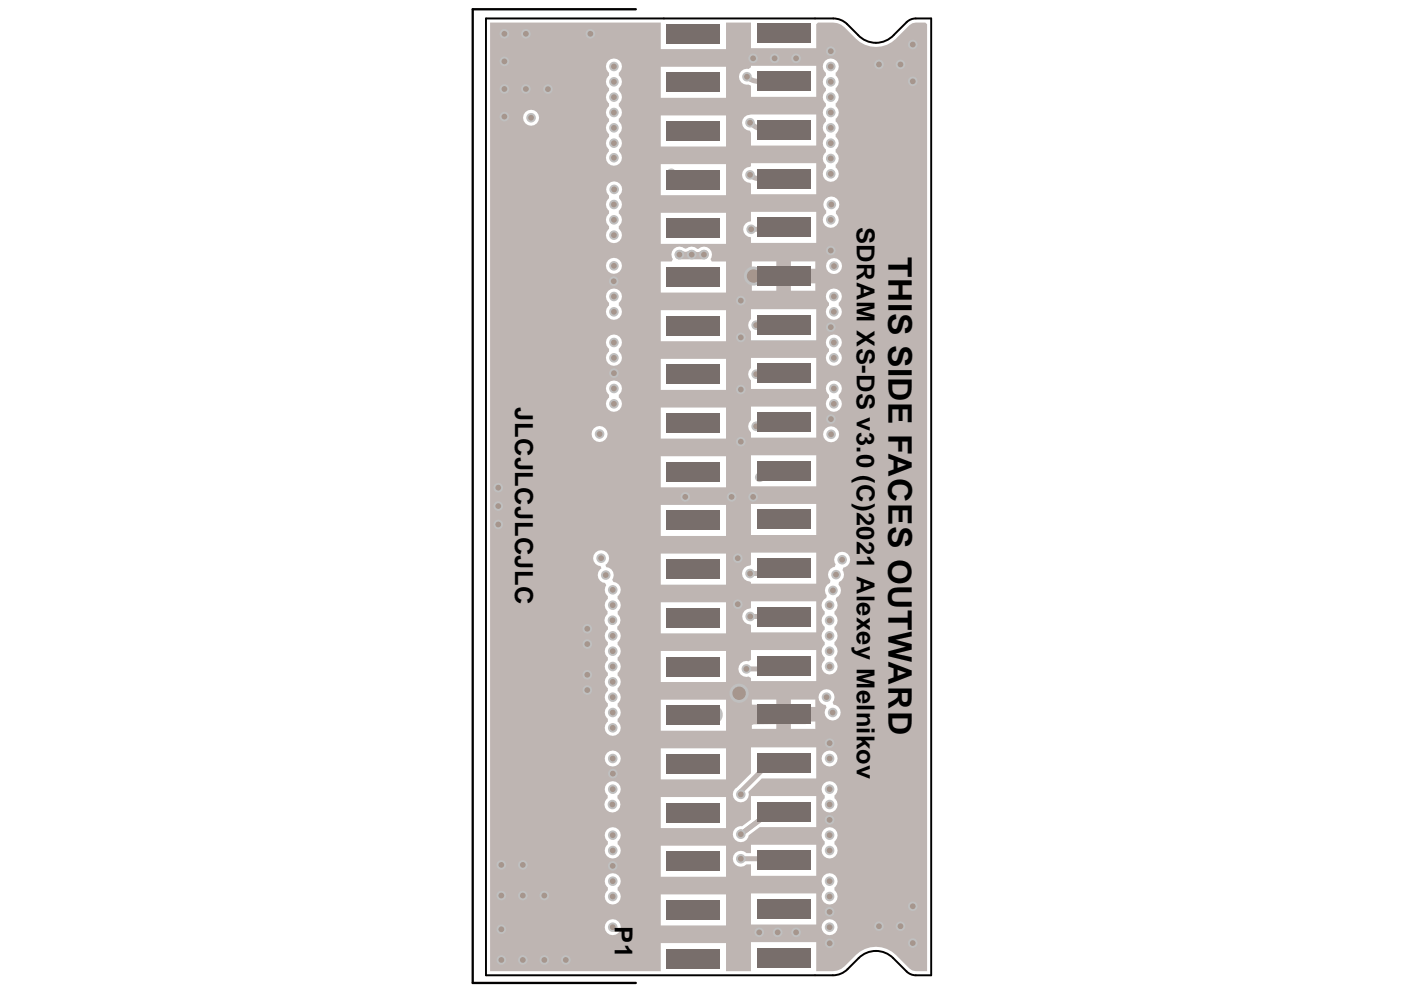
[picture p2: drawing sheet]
<svg xmlns="http://www.w3.org/2000/svg" width="297mm" height="210mm" viewBox="0 0 297 210" stroke-linecap="round" stroke-linejoin="round" font-family="sans-serif">
<defs><g id="words">
<text font-size="6.9" x="188" y="54.4" transform="rotate(90 188 54.4)">THIS SIDE FACES OUTWARD</text>
<g font-size="5.2">
<text x="181.3" y="48" transform="rotate(90 181.3 48)">SDRAM XS-DS v3.0 (C)2021 Alexey Melnikov</text>
<text x="109" y="86.2" transform="rotate(90 109 86.2)">JLCJLCJLCJLC</text>
<text x="130.1" y="196" transform="rotate(90 130.1 196)">P1</text>
</g>
</g></defs>
<path d="M102.8 3.9h73.5l1.1 .1 1.4 .8 2.7 2.6a5.2 5.2 0 0 0 7.6 0l2.7-2.7 .7-.5 1.2-.3h3.3v202.5h-3.2l-1.3-.3-.7-.5-2.8-2.9a5.2 5.2 0 0 0-7.3 0l-2.8 2.8-1.5 .7-1.2 .2h-73.4z" fill="none" stroke="#000" stroke-width=".41"/>
<g fill="#a6968d">
<circle cx="115.2" cy="189.5" r=".61"/>
<circle cx="160.6" cy="197.3" r=".61"/>
<circle cx="164.5" cy="197.3" r=".61"/>
<circle cx="168.4" cy="197.3" r=".61"/>
<circle cx="159.3" cy="12.3" r=".61"/>
<circle cx="163.9" cy="12.3" r=".61"/>
<circle cx="168.4" cy="12.3" r=".61"/>
<circle cx="156.7" cy="93.5" r=".61"/>
<circle cx="156.7" cy="82.4" r=".61"/>
<circle cx="156.7" cy="71.4" r=".61"/>
<circle cx="156.7" cy="63.6" r=".61"/>
<circle cx="156.1" cy="118.1" r=".61"/>
<circle cx="156.1" cy="127.8" r=".61"/>
<circle cx="159.3" cy="105.1" r=".61"/>
<circle cx="124.3" cy="142.8" r=".61"/>
<circle cx="156.4" cy="146.7" r="1.42"/>
<circle cx="175.5" cy="186.5" r=".61"/>
<circle cx="156.7" cy="176.5" r=".61"/>
<circle cx="175.5" cy="192.9" r=".61"/>
<circle cx="175.5" cy="173.5" r=".61"/>
<circle cx="175.5" cy="176.7" r=".61"/>
<circle cx="175.5" cy="157.3" r=".61"/>
<circle cx="160" cy="90.2" r=".61"/>
<circle cx="175.8" cy="27" r=".61"/>
<circle cx="175.8" cy="46.5" r=".61"/>
<circle cx="158.9" cy="48.5" r=".61"/>
<circle cx="158.7" cy="121.4" r=".61"/>
<circle cx="164.5" cy="110.8" r=".61"/>
<circle cx="175.5" cy="160.5" r=".61"/>
<circle cx="158.7" cy="130.4" r=".61"/>
<circle cx="146.6" cy="120.7" r=".61"/>
<circle cx="146.7" cy="130.7" r=".61"/>
<circle cx="157.9" cy="141.5" r=".61"/>
<circle cx="145.4" cy="141.7" r=".61"/>
<circle cx="143.7" cy="53.9" r=".61"/>
<circle cx="146.3" cy="53.9" r=".61"/>
<circle cx="148.9" cy="53.9" r=".61"/>
<circle cx="147" cy="68.8" r=".61"/>
<circle cx="175.8" cy="91.9" r=".61"/>
<circle cx="115.9" cy="18.9" r=".61"/>
<circle cx="112.4" cy="24.9" r=".61"/>
<circle cx="124.9" cy="7.2" r=".61"/>
<circle cx="190.5" cy="13.6" r=".61"/>
<circle cx="190.5" cy="196" r=".61"/>
<circle cx="106.7" cy="7.2" r=".61"/>
<circle cx="106.7" cy="13" r=".61"/>
<circle cx="105.4" cy="111" r=".61"/>
<circle cx="105.4" cy="107.1" r=".61"/>
<circle cx="105.4" cy="103.2" r=".61"/>
<circle cx="175.8" cy="10.8" r=".61"/>
<circle cx="175.8" cy="69.2" r=".61"/>
<circle cx="176.4" cy="85.5" r=".61"/>
<circle cx="175.8" cy="88.7" r=".61"/>
<circle cx="175.5" cy="199.6" r=".61"/>
<circle cx="129.7" cy="163.7" r=".61"/>
<circle cx="129.6" cy="183.2" r=".61"/>
<circle cx="129.8" cy="59.5" r=".61"/>
<circle cx="129.9" cy="79" r=".61"/>
<circle cx="129.9" cy="75.7" r=".61"/>
<circle cx="124.3" cy="146" r=".61"/>
<circle cx="110.6" cy="183" r=".61"/>
<circle cx="111.3" cy="7.2" r=".61"/>
<circle cx="106.7" cy="24.7" r=".61"/>
<circle cx="154.8" cy="105.1" r=".61"/>
<circle cx="119.7" cy="203.1" r=".61"/>
<circle cx="145" cy="105.1" r=".61"/>
<circle cx="106.1" cy="189.5" r=".61"/>
<circle cx="106.1" cy="183" r=".61"/>
<circle cx="106.1" cy="196.6" r=".61"/>
<circle cx="106.1" cy="203.1" r=".61"/>
<circle cx="150.2" cy="202.5" r=".61"/>
<circle cx="150.9" cy="151.2" r="1.42"/>
<circle cx="176.4" cy="56.3" r=".61"/>
<circle cx="175.8" cy="53" r=".61"/>
<circle cx="176.4" cy="82.2" r=".61"/>
<circle cx="159.4" cy="58.4" r="1.42"/>
<circle cx="186" cy="196" r=".61"/>
<circle cx="186" cy="13.6" r=".61"/>
<circle cx="156.7" cy="168.1" r=".61"/>
<circle cx="106.7" cy="18.8" r=".61"/>
<circle cx="110.6" cy="189.5" r=".61"/>
<circle cx="151.1" cy="99.9" r=".61"/>
<circle cx="151" cy="110.8" r=".61"/>
<circle cx="142" cy="36.7" r=".61"/>
<circle cx="193.1" cy="191.8" r=".61"/>
<circle cx="193.1" cy="199.6" r=".61"/>
<circle cx="193.1" cy="17.2" r=".61"/>
<circle cx="193.1" cy="9.4" r=".61"/>
<circle cx="111.3" cy="18.8" r=".61"/>
<circle cx="110.6" cy="203.1" r=".61"/>
<circle cx="115.2" cy="203.1" r=".61"/>
<circle cx="124.3" cy="136.3" r=".61"/>
<circle cx="124.3" cy="133" r=".61"/>
<circle cx="175.5" cy="167" r=".61"/>
<circle cx="175.5" cy="170.2" r=".61"/>
<circle cx="175.5" cy="180" r=".61"/>
<circle cx="175.5" cy="189.7" r=".61"/>
<circle cx="175.5" cy="196.2" r=".61"/>
<circle cx="128.2" cy="121.7" r=".61"/>
<circle cx="129.6" cy="124.8" r=".61"/>
<circle cx="129.6" cy="128.1" r=".61"/>
<circle cx="129.6" cy="131.2" r=".61"/>
<circle cx="129.6" cy="134.5" r=".61"/>
<circle cx="129.6" cy="137.8" r=".61"/>
<circle cx="129.6" cy="141" r=".61"/>
<circle cx="129.6" cy="144.3" r=".61"/>
<circle cx="129.6" cy="147.5" r=".61"/>
<circle cx="129.6" cy="154" r=".61"/>
<circle cx="129.6" cy="150.8" r=".61"/>
<circle cx="129.6" cy="160.5" r=".61"/>
<circle cx="129.6" cy="170.2" r=".61"/>
<circle cx="129.6" cy="167" r=".61"/>
<circle cx="129.6" cy="176.7" r=".61"/>
<circle cx="129.6" cy="180" r=".61"/>
<circle cx="129.6" cy="186.5" r=".61"/>
<circle cx="129.6" cy="189.7" r=".61"/>
<circle cx="129.6" cy="196.2" r=".61"/>
<circle cx="176.4" cy="75.7" r=".61"/>
<circle cx="176.4" cy="72.5" r=".61"/>
<circle cx="176.4" cy="66" r=".61"/>
<circle cx="176.4" cy="62.7" r=".61"/>
<circle cx="175.9" cy="43.3" r=".61"/>
<circle cx="175.8" cy="36.8" r=".61"/>
<circle cx="175.8" cy="33.5" r=".61"/>
<circle cx="175.8" cy="14.1" r=".61"/>
<circle cx="175.8" cy="17.3" r=".61"/>
<circle cx="175.8" cy="20.6" r=".61"/>
<circle cx="175.8" cy="23.8" r=".61"/>
<circle cx="175.8" cy="30.3" r=".61"/>
<circle cx="129.9" cy="85.5" r=".61"/>
<circle cx="129.9" cy="82.2" r=".61"/>
<circle cx="129.9" cy="72.5" r=".61"/>
<circle cx="129.9" cy="66" r=".61"/>
<circle cx="129.9" cy="62.7" r=".61"/>
<circle cx="129.9" cy="56.2" r=".61"/>
<circle cx="129.9" cy="46.5" r=".61"/>
<circle cx="129.9" cy="43.3" r=".61"/>
<circle cx="129.9" cy="40.1" r=".61"/>
<circle cx="129.9" cy="33.4" r=".61"/>
<circle cx="129.9" cy="30.3" r=".61"/>
<circle cx="129.9" cy="27" r=".61"/>
<circle cx="129.9" cy="23.8" r=".61"/>
<circle cx="129.9" cy="20.6" r=".61"/>
<circle cx="129.9" cy="17.3" r=".61"/>
<circle cx="129.9" cy="14.1" r=".61"/>
<circle cx="129.9" cy="49.8" r=".61"/>
<circle cx="127.2" cy="118.1" r=".61"/>
<circle cx="178.2" cy="118.4" r=".61"/>
<circle cx="126.9" cy="91.8" r=".61"/>
<circle cx="176.2" cy="150.8" r=".61"/>
<circle cx="174.9" cy="147.5" r=".61"/>
<circle cx="175.5" cy="141" r=".61"/>
<circle cx="175.5" cy="137.8" r=".61"/>
<circle cx="175.5" cy="134.5" r=".61"/>
<circle cx="175.5" cy="131.3" r=".61"/>
<circle cx="175.5" cy="128.1" r=".61"/>
<circle cx="176.2" cy="124.9" r=".61"/>
<circle cx="176.9" cy="121.6" r=".61"/>
<circle cx="161.3" cy="7.2" r=".61"/>
<circle cx="160.7" cy="101" r=".61"/>
<circle cx="160" cy="79.2" r=".61"/>
<circle cx="160" cy="68.8" r=".61"/>
<circle cx="146.3" cy="161.6" r=".61"/>
<circle cx="150.2" cy="7.1" r=".61"/>
<circle cx="145" cy="17.5" r=".61"/>
<circle cx="145" cy="27.7" r=".61"/>
<circle cx="145" cy="48" r=".61"/>
<circle cx="147.1" cy="79.2" r=".61"/>
<circle cx="147.1" cy="89.5" r=".61"/>
<circle cx="145" cy="172" r=".61"/>
<circle cx="145" cy="182.4" r=".61"/>
<circle cx="145" cy="192.7" r=".61"/>
<circle cx="158.7" cy="37" r=".61"/>
<circle cx="158.7" cy="26" r=".61"/>
<circle cx="158" cy="16.2" r=".61"/>
<circle cx="163.2" cy="192.1" r=".61"/>
<circle cx="163.2" cy="202.5" r=".61"/>
<circle cx="156.7" cy="181.7" r=".61"/>
</g>
<g fill="#beb5b2">
<path d="M143 53.2a1.66 1.66 0 0 1 1.9 .1l.4-.1a1.48 1.48 0 0 1 2 .1h.7a1.1 1.1 0 0 1 1.1-.4 1.1 1.1 0 0 1 .8 .8v.1a1.01 1.01 0 0 1-.8 1.1h-5.4a1 1 0 0 1-.9-.7 1 1 0 0 1 .2-1z"/>
<path d="M103.7 4.8h36.1v5.6h13.8v-5.6h5.3v5.4h13.8v-5.1l.4-.3h3.2a3.6 3.6 0 0 1 2.7 1.3l1.9 1.9a6 6 0 0 0 8.8 0l2.7-2.7 .6-.4 2.8-.1 .3 .3v200.4a4.9 4.9 0 0 1-3.7-.6l-2.5-2.4a6.1 6.1 0 0 0-8.9-.4l-2.3 2.4a3.6 3.6 0 0 1-2.5 1h-3.5v-6.1h-13.8v6.1h-5.3v-5.9h-13.8v5.9h-36.1zM156.8 15a1.67 1.67 0 0 0-.3 2 1.67 1.67 0 0 0 1.8 .9l.6 .2v2.4h13.8v-6.6h-13.8v.3l-.5 .4-1 .1zM139.8 14.1v6.6h13.8v-6.6zM110.7 24.9a1.7 1.7 0 0 0 3.4 0 1.7 1.7 0 0 0-3.4 0zM157.5 24.8a1.7 1.7 0 0 0-.4 1.8 1.7 1.7 0 0 0 1.6 1.1l.2 .4v2.7h13.8v-6.6h-13.3a2.92 2.92 0 0 0-1.9 .6zM139.8 24.4v6.6h13.8v-6.6zM128.7 12.9a1.66 1.66 0 0 0 .2 2.5v.6a1.62 1.62 0 0 0 0 2.6v.6a1.62 1.62 0 0 0 0 2.7v.6a1.62 1.62 0 0 0 0 2.6v.6a1.62 1.62 0 0 0 0 2.7v.6a1.63 1.63 0 0 0-.1 2.6v.5a1.68 1.68 0 0 0-.1 2.4 1.68 1.68 0 0 0 2.4 0 1.68 1.68 0 0 0-.1-2.4v-.5a1.63 1.63 0 0 0-.1-2.6v-.6a1.62 1.62 0 0 0 0-2.7v-.6a1.62 1.62 0 0 0 0-2.6v-.6a1.62 1.62 0 0 0 0-2.7v-.6a1.62 1.62 0 0 0 0-2.6v-.6a1.68 1.68 0 0 0 .2-2.5 1.68 1.68 0 0 0-2.4 0zM174.6 12.9a1.66 1.66 0 0 0 .1 2.5v.6a1.62 1.62 0 0 0 0 2.6v.6a1.62 1.62 0 0 0 0 2.7v.6a1.62 1.62 0 0 0 0 2.6v.6a1.62 1.62 0 0 0 0 2.7v.6a1.62 1.62 0 0 0 0 2.6v.6a1.62 1.62 0 0 0 0 2.6v.7a1.68 1.68 0 0 0-.2 2.4 1.68 1.68 0 0 0 2.5 0 1.68 1.68 0 0 0-.2-2.4v-.7a1.62 1.62 0 0 0 0-2.6v-.6a1.62 1.62 0 0 0 0-2.6v-.6a1.62 1.62 0 0 0 0-2.7v-.6a1.62 1.62 0 0 0 0-2.6v-.6a1.62 1.62 0 0 0 0-2.7v-.6a1.63 1.63 0 0 0 0-2.6v-.6a1.68 1.68 0 0 0 .2-2.5 1.68 1.68 0 0 0-2.4 0zM157.5 35.8a1.7 1.7 0 0 0-.4 1.9 1.7 1.7 0 0 0 1.6 1l.2 .2v2.2h13.8v-6.6h-13.8v.6zM139.8 34.7v6.6h13.8v-6.6zM174.7 42.1a1.66 1.66 0 0 0 .1 2.4v.7a1.68 1.68 0 0 0-.3 2.4 1.68 1.68 0 0 0 2.5 .1 1.68 1.68 0 0 0-.1-2.5v-.6a1.68 1.68 0 0 0 .3-2.4 1.68 1.68 0 0 0-2.5-.1zM158.9 44.8v2a1.69 1.69 0 0 0-1.7 1.7 1.69 1.69 0 0 0 1.7 1.7v1.2h13.8v-6.6zM128.7 38.9a1.66 1.66 0 0 0 .1 2.4v.7a1.62 1.62 0 0 0 .1 2.6v.6a1.62 1.62 0 0 0 0 2.6v.6a1.68 1.68 0 0 0-.2 2.5 1.68 1.68 0 0 0 2.4 0 1.68 1.68 0 0 0-.2-2.5v-.6a1.62 1.62 0 0 0 0-2.6v-.6a1.63 1.63 0 0 0 .1-2.6v-.6a1.68 1.68 0 0 0 .2-2.5 1.68 1.68 0 0 0-2.5 0zM139.8 45v6.6h13.8v-6.6zM139.8 55.3v6.6h13.8v-6.6h-3l-.3-.5a1.68 1.68 0 0 0-.3-2.2 1.68 1.68 0 0 0-2.3 .1h-.2a1.87 1.87 0 0 0-2.5-.1 1.8 1.8 0 0 0-1.8-.3 1.8 1.8 0 0 0-1.2 1.6l.4 .9-.3 .5zM167.3 55.3v1.6h5.2v-1.6zM159.1 55.3v1.6h5.1v-1.6zM128.2 56.2a1.7 1.7 0 0 0 3.4 0 1.7 1.7 0 0 0-3.4 0zM174.8 56.3a1.7 1.7 0 0 0 3.3 0 1.7 1.7 0 0 0-3.3 0zM167.3 60v1.5h5.2v-1.5zM159.1 60v1.5h5.1v-1.5zM175.2 61.5a1.66 1.66 0 0 0 .2 2.6v.6a1.68 1.68 0 0 0-.2 2.4 1.68 1.68 0 0 0 2.5 0 1.68 1.68 0 0 0-.3-2.4v-.6a1.68 1.68 0 0 0 .3-2.5 1.68 1.68 0 0 0-2.5-.1zM128.7 61.5a1.66 1.66 0 0 0 .2 2.6v.6a1.68 1.68 0 0 0-.3 2.4 1.68 1.68 0 0 0 2.5 0 1.68 1.68 0 0 0-.2-2.4v-.6a1.68 1.68 0 0 0 .2-2.5 1.68 1.68 0 0 0-2.4-.1zM158.9 65.4v2.1a1.64 1.64 0 0 0 0 2.6v1.9h13.8v-6.6zM139.8 65.6v6.6h13.8v-6.6zM128.7 71.3a1.66 1.66 0 0 0 .2 2.5v.6a1.68 1.68 0 0 0-.3 2.5 1.68 1.68 0 0 0 2.5 0 1.68 1.68 0 0 0-.2-2.5v-.6a1.68 1.68 0 0 0 .2-2.5 1.68 1.68 0 0 0-2.4 0zM175.2 71.3a1.66 1.66 0 0 0 .2 2.5v.6a1.68 1.68 0 0 0-.2 2.5 1.68 1.68 0 0 0 2.5 0 1.68 1.68 0 0 0-.3-2.5v-.6a1.68 1.68 0 0 0 .3-2.5 1.68 1.68 0 0 0-2.5 0zM158.9 75.7v2.2a1.64 1.64 0 0 0 0 2.5v1.9h13.8v-6.6zM139.8 75.9v6.6h13.8v-6.6zM175.2 81a1.66 1.66 0 0 0 .2 2.5v.6a1.68 1.68 0 0 0-.2 2.5 1.68 1.68 0 0 0 2.5 0 1.68 1.68 0 0 0-.3-2.5v-.6a1.68 1.68 0 0 0 .3-2.4 1.68 1.68 0 0 0-2.5-.1zM128.7 81a1.66 1.66 0 0 0 .2 2.5v.6a1.68 1.68 0 0 0-.3 2.5 1.68 1.68 0 0 0 2.5 0 1.68 1.68 0 0 0-.2-2.5v-.6a1.68 1.68 0 0 0 .2-2.4 1.68 1.68 0 0 0-2.4-.1zM158.9 86v2.9a1.64 1.64 0 0 0 0 2.6v1.1h13.8v-6.6zM139.8 86.2v6.6h13.8v-6.6zM125.2 91.8a1.7 1.7 0 0 0 3.3 0 1.7 1.7 0 0 0-3.3 0zM174.1 91.9a1.7 1.7 0 0 0 3.4 0 1.7 1.7 0 0 0-3.4 0zM158.9 96.3v6.6h13.8v-6.6zM139.8 96.5v6.6h13.8v-6.6zM158.9 106.6v6.6h13.8v-6.6zM139.8 106.8v6.6h13.8v-6.6zM158.9 116.9v2.6l-.2 .2a1.7 1.7 0 0 0-1.7 1.7 1.7 1.7 0 0 0 1.7 1.7l.2 .1v.3h13.8v-6.6zM139.8 117.1v6.6h13.8v-6.6zM158.9 127.2v1.4a2.1 2.1 0 0 0-1.9 1.8 1.7 1.7 0 0 0 1.7 1.7l.2 .2v1.5h13.8v-6.6zM139.8 127.4v6.6h13.8v-6.6zM158.9 137.5v2.1l-.5 .3a1.67 1.67 0 0 0-2.2 1.6 1.67 1.67 0 0 0 2.2 1.6l.5 .4v.6h13.8v-6.6zM177 117.2a1.62 1.62 0 0 0-.2 2.2l-.2 .6a1.66 1.66 0 0 0-1.4 1.1 1.66 1.66 0 0 0 .5 1.7l-.1 .6a1.66 1.66 0 0 0-.7 2.6v.4a2.06 2.06 0 0 0-1 2.3l.6 .7v.6a1.62 1.62 0 0 0 0 2.6v.6a1.62 1.62 0 0 0 0 2.7v.6a1.62 1.62 0 0 0 0 2.6v.6a1.68 1.68 0 0 0-.2 2.5 1.68 1.68 0 0 0 2.5 0 1.68 1.68 0 0 0-.3-2.5v-.6a1.63 1.63 0 0 0 0-2.6v-.6a1.62 1.62 0 0 0 0-2.7v-.6a1.62 1.62 0 0 0 0-2.6v-.6a1.6 1.6 0 0 0 .3-2.4l.1-.4a2.07 2.07 0 0 0 .9-2.3l-.4-.6 .1-.5a1.65 1.65 0 0 0 .7-2.6l.3-.5a1.68 1.68 0 0 0 1.2-2.5 1.68 1.68 0 0 0-2.7-.4zM139.8 137.7v6.6h13.8v-6.6zM167.3 148v1.6h5.2v-1.6zM159.1 148v1.6h5.1v-1.6zM173.7 146.3a1.73 1.73 0 0 0-.4 1.8 1.73 1.73 0 0 0 1.4 1.1l.2 .5a1.7 1.7 0 0 0 .5 2.6 1.7 1.7 0 0 0 2.5-1.1 1.7 1.7 0 0 0-1.6-2.2l-.1-.4a1.69 1.69 0 0 0-.2-2.3 1.69 1.69 0 0 0-2.3 0zM167.3 152.7v1.5h5.2v-1.5zM159.1 152.7v1.5h5.1v-1.5zM139.8 148v6.6h13.8v-6.6zM126 116.9a1.68 1.68 0 0 0-.4 1.8 1.68 1.68 0 0 0 1.5 1.1l.1 .5a1.65 1.65 0 0 0-.7 1.8 1.65 1.65 0 0 0 1.5 1.2l.3 .6a1.58 1.58 0 0 0 .3 2.2v.6a1.63 1.63 0 0 0-.1 2.6v.6a1.62 1.62 0 0 0 .1 2.7v.6a1.62 1.62 0 0 0 0 2.7v.6a1.62 1.62 0 0 0 0 2.6v.6a1.62 1.62 0 0 0 0 2.6v.7a1.62 1.62 0 0 0 0 2.6v.6a1.62 1.62 0 0 0 0 2.6v.7a1.62 1.62 0 0 0 0 2.6v.6a1.68 1.68 0 0 0-.2 2.5 1.68 1.68 0 0 0 2.5 0 1.68 1.68 0 0 0-.2-2.5v-.6a1.62 1.62 0 0 0 0-2.6v-.7a1.62 1.62 0 0 0 0-2.6v-.6a1.62 1.62 0 0 0 0-2.6v-.7a1.62 1.62 0 0 0 0-2.6v-.6a1.62 1.62 0 0 0 0-2.6v-.6a1.62 1.62 0 0 0-.1-2.7v-.6a1.63 1.63 0 0 0 .1-2.6v-.6a1.62 1.62 0 0 0 0-2.7v-.6a1.65 1.65 0 0 0 .6-1.8 1.65 1.65 0 0 0-1.5-1.2l-.3-.5a1.64 1.64 0 0 0-1.2-2.6l-.2-.5a1.68 1.68 0 0 0 .4-2.5 1.68 1.68 0 0 0-2.5-.1zM173.8 160.5a1.7 1.7 0 0 0 3.4 0 1.7 1.7 0 0 0-3.4 0zM127.9 160.5a1.7 1.7 0 0 0 3.4 0 1.7 1.7 0 0 0-3.4 0zM139.8 158.3v6.6h13.8v-6.6zM158.9 158.1v5.5l-3 3a1.68 1.68 0 0 0-.7 2.2 1.68 1.68 0 0 0 2.2 .9 1.68 1.68 0 0 0 .9-2.1l2.9-2.9h11.5v-6.6zM174.3 165.8a1.66 1.66 0 0 0 .2 2.5v.6a1.68 1.68 0 0 0-.2 2.5 1.68 1.68 0 0 0 2.5 0 1.68 1.68 0 0 0-.3-2.5v-.6a1.68 1.68 0 0 0 .3-2.5 1.68 1.68 0 0 0-2.5 0zM128.4 165.8a1.66 1.66 0 0 0 .2 2.5v.6a1.68 1.68 0 0 0-.3 2.5 1.68 1.68 0 0 0 2.5 0 1.68 1.68 0 0 0-.2-2.5v-.6a1.68 1.68 0 0 0 .3-2.4 1.68 1.68 0 0 0-2.5-.1zM158.9 168.4v5l-1.9 1.4a1.68 1.68 0 0 0-1.9 1.4 1.68 1.68 0 0 0 1.4 2 1.68 1.68 0 0 0 1.9-1.4l2.3-1.8h12v-6.6zM139.8 168.6v6.6h13.8v-6.6zM155.5 180.5a1.69 1.69 0 0 0 0 2.4 1.69 1.69 0 0 0 2.4 0h1v2.4h13.8v-6.6h-13.8v1.8h-1a1.69 1.69 0 0 0-2.4 0zM174.3 175.5a1.66 1.66 0 0 0 .2 2.5v.7a1.68 1.68 0 0 0-.2 2.4 1.68 1.68 0 0 0 2.5 0 1.68 1.68 0 0 0-.3-2.4v-.7a1.68 1.68 0 0 0 .3-2.4 1.68 1.68 0 0 0-2.5-.1zM128.4 175.5a1.66 1.66 0 0 0 .2 2.5v.7a1.68 1.68 0 0 0-.2 2.4 1.68 1.68 0 0 0 2.5 0 1.68 1.68 0 0 0-.2-2.4v-.7a1.68 1.68 0 0 0 .2-2.4 1.68 1.68 0 0 0-2.5-.1zM139.8 179v6.5h13.8v-6.5zM174.3 185.3a1.65 1.65 0 0 0 .2 2.5v.6a1.68 1.68 0 0 0-.2 2.5 1.68 1.68 0 0 0 2.5 0 1.68 1.68 0 0 0-.3-2.5v-.6a1.68 1.68 0 0 0 .3-2.5 1.68 1.68 0 0 0-2.5 0zM128.4 185.3a1.65 1.65 0 0 0 .2 2.5v.6a1.68 1.68 0 0 0-.2 2.5 1.68 1.68 0 0 0 2.5 0 1.68 1.68 0 0 0-.2-2.5v-.6a1.68 1.68 0 0 0 .2-2.5 1.68 1.68 0 0 0-2.5 0zM158.9 189v6.6h13.8v-6.6zM139.8 189.3v6.5h13.8v-6.5zM173.8 196.2a1.7 1.7 0 0 0 3.4 0 1.7 1.7 0 0 0-3.4 0zM127.9 196.2a1.7 1.7 0 0 0 3.4 0 1.7 1.7 0 0 0-3.4 0z"/>
</g>
<path d="M166.5 58.4h2.9M157.5 151.1h.8l.2 .3 .2-.2 7.1-.1M165.8 151.1h.1" fill="none" stroke="#beb5b2" stroke-width="4.1"/>
<g fill="none" stroke="#beb5b2" stroke-width="1">
<path d="M158 16.2a3.3 3.3 0 0 0 2.4 1h6M165.2 16.2a4 4 0 0 1 3.5 1M168.7 6.9l.4 .3M158.7 37l.7 .5 .8 .3h6.2M158.7 26l.9 .7 1.6 .7 5.2 .1M168.7 37.8l-.4 .2M166.4 48.1l-.2-.1-.5 .5h-6.8M168.7 48.1l-.4 .2M168.7 68.7l-8.7 .1M168.7 79l-.4 .2-.7-.7-.7 .7h-6.9M159.8 89.8h10M168.7 99.6l-.4 .2-.8 .8h-6.4l-.4 .4"/>
<path d="M165.5 119.4l1.2 .3 .7 .5h1.3M165.8 109.9h-.4l-.9 .9M158.7 121.4h4.8M158.7 130.4l10 .1M168.7 140.8h-1.3l-.7 .7h-8.8M161.9 172.6l-5.2 3.9v-.5M162.3 161.9l-5.6 5.6v.6M162.8 181.1a4.1 4.1 0 0 1 3.6 .9M162.8 181.1l-.6 .6h-5.5M162.8 181.1l1.8 .6 1.8 .3M163.2 192.1h3l.2 .2h1M166.4 182h2.3"/>
<path d="M166.4 182h.1"/>
</g>
<path d="M165.8 58.4h2.7M165.8 151.1h.1M165.8 151.1l1 1.1h3.6" fill="none" stroke="#beb5b2" stroke-width="2.1"/>
<circle cx="115.2" cy="189.5" r="1.02" fill="#c0c0c0"/>
<circle cx="115.2" cy="189.5" r=".61" fill="#a6968d"/>
<circle cx="160.6" cy="197.3" r="1.01" fill="#c0c0c0"/>
<circle cx="160.6" cy="197.3" r=".61" fill="#a6968d"/>
<circle cx="164.5" cy="197.3" r="1.02" fill="#c0c0c0"/>
<circle cx="164.5" cy="197.3" r=".61" fill="#a6968d"/>
<circle cx="168.4" cy="197.3" r="1.01" fill="#c0c0c0"/>
<circle cx="168.4" cy="197.3" r=".61" fill="#a6968d"/>
<circle cx="159.3" cy="12.3" r="1.02" fill="#c0c0c0"/>
<circle cx="159.3" cy="12.3" r=".61" fill="#a6968d"/>
<circle cx="163.9" cy="12.3" r="1.02" fill="#c0c0c0"/>
<circle cx="163.9" cy="12.3" r=".61" fill="#a6968d"/>
<circle cx="168.4" cy="12.3" r="1.02" fill="#c0c0c0"/>
<circle cx="168.4" cy="12.3" r=".61" fill="#a6968d"/>
<circle cx="156.7" cy="93.5" r="1.02" fill="#c0c0c0"/>
<circle cx="156.7" cy="93.5" r=".61" fill="#a6968d"/>
<circle cx="156.7" cy="82.4" r="1.02" fill="#c0c0c0"/>
<circle cx="156.7" cy="82.4" r=".61" fill="#a6968d"/>
<circle cx="156.7" cy="71.4" r="1.02" fill="#c0c0c0"/>
<circle cx="156.7" cy="71.4" r=".61" fill="#a6968d"/>
<circle cx="156.7" cy="63.6" r="1.02" fill="#c0c0c0"/>
<circle cx="156.7" cy="63.6" r=".61" fill="#a6968d"/>
<circle cx="156.1" cy="118.1" r="1.02" fill="#c0c0c0"/>
<circle cx="156.1" cy="118.1" r=".61" fill="#a6968d"/>
<circle cx="156.1" cy="127.8" r="1.02" fill="#c0c0c0"/>
<circle cx="156.1" cy="127.8" r=".61" fill="#a6968d"/>
<circle cx="159.3" cy="105.1" r="1.02" fill="#c0c0c0"/>
<circle cx="159.3" cy="105.1" r=".61" fill="#a6968d"/>
<circle cx="124.3" cy="142.8" r="1.02" fill="#c0c0c0"/>
<circle cx="124.3" cy="142.8" r=".61" fill="#a6968d"/>
<circle cx="156.4" cy="146.7" r="2.03" fill="#c0c0c0"/>
<circle cx="156.4" cy="146.7" r="1.42" fill="#a6968d"/>
<circle cx="175.5" cy="186.5" r="1.02" fill="#c0c0c0"/>
<circle cx="175.5" cy="186.5" r=".61" fill="#a6968d"/>
<circle cx="156.7" cy="176.5" r="1.02" fill="#c0c0c0"/>
<circle cx="156.7" cy="176.5" r=".61" fill="#a6968d"/>
<circle cx="175.5" cy="192.9" r="1.02" fill="#c0c0c0"/>
<circle cx="175.5" cy="192.9" r=".61" fill="#a6968d"/>
<circle cx="175.5" cy="173.5" r="1.01" fill="#c0c0c0"/>
<circle cx="175.5" cy="173.5" r=".61" fill="#a6968d"/>
<circle cx="175.5" cy="176.7" r="1.02" fill="#c0c0c0"/>
<circle cx="175.5" cy="176.7" r=".61" fill="#a6968d"/>
<circle cx="175.5" cy="157.3" r="1.02" fill="#c0c0c0"/>
<circle cx="175.5" cy="157.3" r=".61" fill="#a6968d"/>
<circle cx="160" cy="90.2" r="1.02" fill="#c0c0c0"/>
<circle cx="160" cy="90.2" r=".61" fill="#a6968d"/>
<circle cx="175.8" cy="27" r="1.02" fill="#c0c0c0"/>
<circle cx="175.8" cy="27" r=".61" fill="#a6968d"/>
<circle cx="175.8" cy="46.5" r="1.01" fill="#c0c0c0"/>
<circle cx="175.8" cy="46.5" r=".61" fill="#a6968d"/>
<circle cx="158.9" cy="48.5" r="1.02" fill="#c0c0c0"/>
<circle cx="158.9" cy="48.5" r=".61" fill="#a6968d"/>
<circle cx="158.7" cy="121.4" r="1.02" fill="#c0c0c0"/>
<circle cx="158.7" cy="121.4" r=".61" fill="#a6968d"/>
<circle cx="164.5" cy="110.8" r="1.02" fill="#c0c0c0"/>
<circle cx="164.5" cy="110.8" r=".61" fill="#a6968d"/>
<circle cx="175.5" cy="160.5" r="1.02" fill="#c0c0c0"/>
<circle cx="175.5" cy="160.5" r=".61" fill="#a6968d"/>
<circle cx="158.7" cy="130.4" r="1.02" fill="#c0c0c0"/>
<circle cx="158.7" cy="130.4" r=".61" fill="#a6968d"/>
<circle cx="146.6" cy="120.7" r="1.01" fill="#c0c0c0"/>
<circle cx="146.6" cy="120.7" r=".61" fill="#a6968d"/>
<circle cx="146.7" cy="130.7" r="1.01" fill="#c0c0c0"/>
<circle cx="146.7" cy="130.7" r=".61" fill="#a6968d"/>
<circle cx="157.9" cy="141.5" r="1.02" fill="#c0c0c0"/>
<circle cx="157.9" cy="141.5" r=".61" fill="#a6968d"/>
<circle cx="145.5" cy="141.7" r="1.02" fill="#c0c0c0"/>
<circle cx="145.4" cy="141.7" r=".61" fill="#a6968d"/>
<circle cx="143.7" cy="53.9" r="1.02" fill="#c0c0c0"/>
<circle cx="143.7" cy="53.9" r=".61" fill="#a6968d"/>
<circle cx="146.3" cy="53.9" r="1.02" fill="#c0c0c0"/>
<circle cx="146.3" cy="53.9" r=".61" fill="#a6968d"/>
<circle cx="148.9" cy="53.9" r="1.02" fill="#c0c0c0"/>
<circle cx="148.9" cy="53.9" r=".61" fill="#a6968d"/>
<circle cx="147" cy="68.8" r="1.02" fill="#c0c0c0"/>
<circle cx="147" cy="68.8" r=".61" fill="#a6968d"/>
<circle cx="175.8" cy="91.9" r="1.02" fill="#c0c0c0"/>
<circle cx="175.8" cy="91.9" r=".61" fill="#a6968d"/>
<circle cx="115.9" cy="18.9" r="1.02" fill="#c0c0c0"/>
<circle cx="115.9" cy="18.9" r=".61" fill="#a6968d"/>
<circle cx="112.4" cy="24.9" r="1.02" fill="#c0c0c0"/>
<circle cx="112.4" cy="24.9" r=".61" fill="#a6968d"/>
<circle cx="124.9" cy="7.2" r="1.02" fill="#c0c0c0"/>
<circle cx="124.9" cy="7.2" r=".61" fill="#a6968d"/>
<circle cx="190.5" cy="13.6" r="1.02" fill="#c0c0c0"/>
<circle cx="190.5" cy="13.6" r=".61" fill="#a6968d"/>
<circle cx="190.5" cy="196" r="1.02" fill="#c0c0c0"/>
<circle cx="190.5" cy="196" r=".61" fill="#a6968d"/>
<circle cx="106.7" cy="7.2" r="1.02" fill="#c0c0c0"/>
<circle cx="106.7" cy="7.2" r=".61" fill="#a6968d"/>
<circle cx="106.7" cy="13" r="1.02" fill="#c0c0c0"/>
<circle cx="106.7" cy="13" r=".61" fill="#a6968d"/>
<circle cx="105.4" cy="111" r="1.02" fill="#c0c0c0"/>
<circle cx="105.4" cy="111" r=".61" fill="#a6968d"/>
<circle cx="105.4" cy="107.1" r="1.02" fill="#c0c0c0"/>
<circle cx="105.4" cy="107.1" r=".61" fill="#a6968d"/>
<circle cx="105.4" cy="103.2" r="1.02" fill="#c0c0c0"/>
<circle cx="105.4" cy="103.2" r=".61" fill="#a6968d"/>
<circle cx="175.8" cy="10.8" r="1.01" fill="#c0c0c0"/>
<circle cx="175.8" cy="10.8" r=".61" fill="#a6968d"/>
<circle cx="175.8" cy="69.2" r="1.01" fill="#c0c0c0"/>
<circle cx="175.8" cy="69.2" r=".61" fill="#a6968d"/>
<circle cx="176.4" cy="85.5" r="1.01" fill="#c0c0c0"/>
<circle cx="176.4" cy="85.5" r=".61" fill="#a6968d"/>
<circle cx="175.8" cy="88.7" r="1.02" fill="#c0c0c0"/>
<circle cx="175.8" cy="88.7" r=".61" fill="#a6968d"/>
<circle cx="175.5" cy="199.6" r="1.02" fill="#c0c0c0"/>
<circle cx="175.5" cy="199.6" r=".61" fill="#a6968d"/>
<circle cx="129.7" cy="163.7" r="1.02" fill="#c0c0c0"/>
<circle cx="129.7" cy="163.7" r=".61" fill="#a6968d"/>
<circle cx="129.6" cy="183.2" r="1.02" fill="#c0c0c0"/>
<circle cx="129.6" cy="183.2" r=".61" fill="#a6968d"/>
<circle cx="129.8" cy="59.5" r="1.02" fill="#c0c0c0"/>
<circle cx="129.8" cy="59.5" r=".61" fill="#a6968d"/>
<circle cx="129.9" cy="79" r="1.01" fill="#c0c0c0"/>
<circle cx="129.9" cy="79" r=".61" fill="#a6968d"/>
<circle cx="129.9" cy="75.7" r="1.02" fill="#c0c0c0"/>
<circle cx="129.9" cy="75.7" r=".61" fill="#a6968d"/>
<circle cx="124.3" cy="146" r="1.02" fill="#c0c0c0"/>
<circle cx="124.3" cy="146" r=".61" fill="#a6968d"/>
<circle cx="110.6" cy="183" r="1.01" fill="#c0c0c0"/>
<circle cx="110.6" cy="183" r=".61" fill="#a6968d"/>
<circle cx="111.3" cy="7.2" r="1.02" fill="#c0c0c0"/>
<circle cx="111.3" cy="7.2" r=".61" fill="#a6968d"/>
<circle cx="106.7" cy="24.7" r="1.02" fill="#c0c0c0"/>
<circle cx="106.7" cy="24.7" r=".61" fill="#a6968d"/>
<circle cx="154.8" cy="105.1" r="1.02" fill="#c0c0c0"/>
<circle cx="154.8" cy="105.1" r=".61" fill="#a6968d"/>
<circle cx="119.7" cy="203.1" r="1.02" fill="#c0c0c0"/>
<circle cx="119.7" cy="203.1" r=".61" fill="#a6968d"/>
<circle cx="145" cy="105.1" r="1.02" fill="#c0c0c0"/>
<circle cx="145" cy="105.1" r=".61" fill="#a6968d"/>
<circle cx="106.1" cy="189.5" r="1.02" fill="#c0c0c0"/>
<circle cx="106.1" cy="189.5" r=".61" fill="#a6968d"/>
<circle cx="106.1" cy="183" r="1.02" fill="#c0c0c0"/>
<circle cx="106.1" cy="183" r=".61" fill="#a6968d"/>
<circle cx="106.1" cy="196.6" r="1.02" fill="#c0c0c0"/>
<circle cx="106.1" cy="196.6" r=".61" fill="#a6968d"/>
<circle cx="106.1" cy="203.1" r="1.02" fill="#c0c0c0"/>
<circle cx="106.1" cy="203.1" r=".61" fill="#a6968d"/>
<circle cx="150.2" cy="202.5" r="1.02" fill="#c0c0c0"/>
<circle cx="150.2" cy="202.5" r=".61" fill="#a6968d"/>
<circle cx="150.9" cy="151.2" r="2.03" fill="#c0c0c0"/>
<circle cx="150.9" cy="151.2" r="1.42" fill="#a6968d"/>
<circle cx="176.4" cy="56.3" r="1.02" fill="#c0c0c0"/>
<circle cx="176.4" cy="56.3" r=".61" fill="#a6968d"/>
<circle cx="175.8" cy="53" r="1.01" fill="#c0c0c0"/>
<circle cx="175.8" cy="53" r=".61" fill="#a6968d"/>
<circle cx="176.4" cy="82.2" r="1.02" fill="#c0c0c0"/>
<circle cx="176.4" cy="82.2" r=".61" fill="#a6968d"/>
<circle cx="159.4" cy="58.4" r="2.03" fill="#c0c0c0"/>
<circle cx="159.4" cy="58.4" r="1.42" fill="#a6968d"/>
<circle cx="186" cy="196" r="1.02" fill="#c0c0c0"/>
<circle cx="186" cy="196" r=".61" fill="#a6968d"/>
<circle cx="186" cy="13.6" r="1.02" fill="#c0c0c0"/>
<circle cx="186" cy="13.6" r=".61" fill="#a6968d"/>
<circle cx="156.7" cy="168.1" r="1.02" fill="#c0c0c0"/>
<circle cx="156.7" cy="168.1" r=".61" fill="#a6968d"/>
<circle cx="106.7" cy="18.8" r="1.02" fill="#c0c0c0"/>
<circle cx="106.7" cy="18.8" r=".61" fill="#a6968d"/>
<circle cx="110.6" cy="189.5" r="1.01" fill="#c0c0c0"/>
<circle cx="110.6" cy="189.5" r=".61" fill="#a6968d"/>
<circle cx="151.1" cy="99.9" r="1.02" fill="#c0c0c0"/>
<circle cx="151.1" cy="99.9" r=".61" fill="#a6968d"/>
<circle cx="151" cy="110.8" r="1.02" fill="#c0c0c0"/>
<circle cx="151" cy="110.8" r=".61" fill="#a6968d"/>
<circle cx="142" cy="36.7" r="1.01" fill="#c0c0c0"/>
<circle cx="142" cy="36.7" r=".61" fill="#a6968d"/>
<circle cx="193.1" cy="191.8" r="1.01" fill="#c0c0c0"/>
<circle cx="193.1" cy="191.8" r=".61" fill="#a6968d"/>
<circle cx="193.1" cy="199.6" r="1.01" fill="#c0c0c0"/>
<circle cx="193.1" cy="199.6" r=".61" fill="#a6968d"/>
<circle cx="193.1" cy="17.2" r="1.01" fill="#c0c0c0"/>
<circle cx="193.1" cy="17.2" r=".61" fill="#a6968d"/>
<circle cx="193.1" cy="9.4" r="1.01" fill="#c0c0c0"/>
<circle cx="193.1" cy="9.4" r=".61" fill="#a6968d"/>
<circle cx="111.3" cy="18.8" r="1.01" fill="#c0c0c0"/>
<circle cx="111.3" cy="18.8" r=".61" fill="#a6968d"/>
<circle cx="110.6" cy="203.1" r="1.02" fill="#c0c0c0"/>
<circle cx="110.6" cy="203.1" r=".61" fill="#a6968d"/>
<circle cx="115.2" cy="203.1" r="1.02" fill="#c0c0c0"/>
<circle cx="115.2" cy="203.1" r=".61" fill="#a6968d"/>
<circle cx="124.3" cy="136.3" r="1.02" fill="#c0c0c0"/>
<circle cx="124.3" cy="136.3" r=".61" fill="#a6968d"/>
<circle cx="124.3" cy="133" r="1.02" fill="#c0c0c0"/>
<circle cx="124.3" cy="133" r=".61" fill="#a6968d"/>
<circle cx="175.5" cy="167" r="1.01" fill="#c0c0c0"/>
<circle cx="175.5" cy="167" r=".61" fill="#a6968d"/>
<circle cx="175.5" cy="170.2" r="1.02" fill="#c0c0c0"/>
<circle cx="175.5" cy="170.2" r=".61" fill="#a6968d"/>
<circle cx="175.5" cy="180" r="1.02" fill="#c0c0c0"/>
<circle cx="175.5" cy="180" r=".61" fill="#a6968d"/>
<circle cx="175.5" cy="189.7" r="1.01" fill="#c0c0c0"/>
<circle cx="175.5" cy="189.7" r=".61" fill="#a6968d"/>
<circle cx="175.5" cy="196.2" r="1.01" fill="#c0c0c0"/>
<circle cx="175.5" cy="196.2" r=".61" fill="#a6968d"/>
<circle cx="128.2" cy="121.7" r="1.02" fill="#c0c0c0"/>
<circle cx="128.2" cy="121.7" r=".61" fill="#a6968d"/>
<circle cx="129.6" cy="124.8" r="1.01" fill="#c0c0c0"/>
<circle cx="129.6" cy="124.8" r=".61" fill="#a6968d"/>
<circle cx="129.6" cy="128.1" r="1.02" fill="#c0c0c0"/>
<circle cx="129.6" cy="128.1" r=".61" fill="#a6968d"/>
<circle cx="129.6" cy="131.2" r="1.01" fill="#c0c0c0"/>
<circle cx="129.6" cy="131.2" r=".61" fill="#a6968d"/>
<circle cx="129.6" cy="134.5" r="1.01" fill="#c0c0c0"/>
<circle cx="129.6" cy="134.5" r=".61" fill="#a6968d"/>
<circle cx="129.6" cy="137.8" r="1.02" fill="#c0c0c0"/>
<circle cx="129.6" cy="137.8" r=".61" fill="#a6968d"/>
<circle cx="129.6" cy="141" r="1.01" fill="#c0c0c0"/>
<circle cx="129.6" cy="141" r=".61" fill="#a6968d"/>
<circle cx="129.6" cy="144.3" r="1.02" fill="#c0c0c0"/>
<circle cx="129.6" cy="144.3" r=".61" fill="#a6968d"/>
<circle cx="129.6" cy="147.5" r="1.02" fill="#c0c0c0"/>
<circle cx="129.6" cy="147.5" r=".61" fill="#a6968d"/>
<circle cx="129.6" cy="154" r="1.02" fill="#c0c0c0"/>
<circle cx="129.6" cy="154" r=".61" fill="#a6968d"/>
<circle cx="129.6" cy="150.8" r="1.02" fill="#c0c0c0"/>
<circle cx="129.6" cy="150.8" r=".61" fill="#a6968d"/>
<circle cx="129.6" cy="160.5" r="1.02" fill="#c0c0c0"/>
<circle cx="129.6" cy="160.5" r=".61" fill="#a6968d"/>
<circle cx="129.6" cy="170.2" r="1.02" fill="#c0c0c0"/>
<circle cx="129.6" cy="170.2" r=".61" fill="#a6968d"/>
<circle cx="129.6" cy="167" r="1.01" fill="#c0c0c0"/>
<circle cx="129.6" cy="167" r=".61" fill="#a6968d"/>
<circle cx="129.6" cy="176.7" r="1.02" fill="#c0c0c0"/>
<circle cx="129.6" cy="176.7" r=".61" fill="#a6968d"/>
<circle cx="129.6" cy="180" r="1.02" fill="#c0c0c0"/>
<circle cx="129.6" cy="180" r=".61" fill="#a6968d"/>
<circle cx="129.6" cy="186.5" r="1.02" fill="#c0c0c0"/>
<circle cx="129.6" cy="186.5" r=".61" fill="#a6968d"/>
<circle cx="129.6" cy="189.7" r="1.01" fill="#c0c0c0"/>
<circle cx="129.6" cy="189.7" r=".61" fill="#a6968d"/>
<circle cx="129.6" cy="196.2" r="1.01" fill="#c0c0c0"/>
<circle cx="129.6" cy="196.2" r=".61" fill="#a6968d"/>
<circle cx="176.4" cy="75.7" r="1.02" fill="#c0c0c0"/>
<circle cx="176.4" cy="75.7" r=".61" fill="#a6968d"/>
<circle cx="176.4" cy="72.5" r="1.02" fill="#c0c0c0"/>
<circle cx="176.4" cy="72.5" r=".61" fill="#a6968d"/>
<circle cx="176.4" cy="66" r="1.02" fill="#c0c0c0"/>
<circle cx="176.4" cy="66" r=".61" fill="#a6968d"/>
<circle cx="176.4" cy="62.7" r="1.01" fill="#c0c0c0"/>
<circle cx="176.4" cy="62.7" r=".61" fill="#a6968d"/>
<circle cx="175.9" cy="43.3" r="1.02" fill="#c0c0c0"/>
<circle cx="175.9" cy="43.3" r=".61" fill="#a6968d"/>
<circle cx="175.8" cy="36.8" r="1.01" fill="#c0c0c0"/>
<circle cx="175.8" cy="36.8" r=".61" fill="#a6968d"/>
<circle cx="175.8" cy="33.5" r="1.02" fill="#c0c0c0"/>
<circle cx="175.8" cy="33.5" r=".61" fill="#a6968d"/>
<circle cx="175.8" cy="14.1" r="1.01" fill="#c0c0c0"/>
<circle cx="175.8" cy="14.1" r=".61" fill="#a6968d"/>
<circle cx="175.8" cy="17.3" r="1.02" fill="#c0c0c0"/>
<circle cx="175.8" cy="17.3" r=".61" fill="#a6968d"/>
<circle cx="175.8" cy="20.6" r="1.01" fill="#c0c0c0"/>
<circle cx="175.8" cy="20.6" r=".61" fill="#a6968d"/>
<circle cx="175.8" cy="23.8" r="1.02" fill="#c0c0c0"/>
<circle cx="175.8" cy="23.8" r=".61" fill="#a6968d"/>
<circle cx="175.8" cy="30.3" r="1.01" fill="#c0c0c0"/>
<circle cx="175.8" cy="30.3" r=".61" fill="#a6968d"/>
<circle cx="129.9" cy="85.5" r="1.01" fill="#c0c0c0"/>
<circle cx="129.9" cy="85.5" r=".61" fill="#a6968d"/>
<circle cx="129.9" cy="82.2" r="1.02" fill="#c0c0c0"/>
<circle cx="129.9" cy="82.2" r=".61" fill="#a6968d"/>
<circle cx="129.9" cy="72.5" r="1.02" fill="#c0c0c0"/>
<circle cx="129.9" cy="72.5" r=".61" fill="#a6968d"/>
<circle cx="129.9" cy="66" r="1.02" fill="#c0c0c0"/>
<circle cx="129.9" cy="66" r=".61" fill="#a6968d"/>
<circle cx="129.9" cy="62.7" r="1.01" fill="#c0c0c0"/>
<circle cx="129.9" cy="62.7" r=".61" fill="#a6968d"/>
<circle cx="129.9" cy="56.2" r="1.01" fill="#c0c0c0"/>
<circle cx="129.9" cy="56.2" r=".61" fill="#a6968d"/>
<circle cx="129.9" cy="46.5" r="1.01" fill="#c0c0c0"/>
<circle cx="129.9" cy="46.5" r=".61" fill="#a6968d"/>
<circle cx="129.9" cy="43.3" r="1.02" fill="#c0c0c0"/>
<circle cx="129.9" cy="43.3" r=".61" fill="#a6968d"/>
<circle cx="129.9" cy="40.1" r="1.01" fill="#c0c0c0"/>
<circle cx="129.9" cy="40.1" r=".61" fill="#a6968d"/>
<circle cx="129.9" cy="33.4" r="1.01" fill="#c0c0c0"/>
<circle cx="129.9" cy="33.4" r=".61" fill="#a6968d"/>
<circle cx="129.9" cy="30.3" r="1.01" fill="#c0c0c0"/>
<circle cx="129.9" cy="30.3" r=".61" fill="#a6968d"/>
<circle cx="129.9" cy="27" r="1.02" fill="#c0c0c0"/>
<circle cx="129.9" cy="27" r=".61" fill="#a6968d"/>
<circle cx="129.9" cy="23.8" r="1.01" fill="#c0c0c0"/>
<circle cx="129.9" cy="23.8" r=".61" fill="#a6968d"/>
<circle cx="129.9" cy="20.6" r="1.01" fill="#c0c0c0"/>
<circle cx="129.9" cy="20.6" r=".61" fill="#a6968d"/>
<circle cx="129.9" cy="17.3" r="1.02" fill="#c0c0c0"/>
<circle cx="129.9" cy="17.3" r=".61" fill="#a6968d"/>
<circle cx="129.9" cy="14.1" r="1.01" fill="#c0c0c0"/>
<circle cx="129.9" cy="14.1" r=".61" fill="#a6968d"/>
<circle cx="129.9" cy="49.8" r="1.02" fill="#c0c0c0"/>
<circle cx="129.9" cy="49.8" r=".61" fill="#a6968d"/>
<circle cx="127.2" cy="118.1" r="1.01" fill="#c0c0c0"/>
<circle cx="127.2" cy="118.1" r=".61" fill="#a6968d"/>
<circle cx="178.2" cy="118.4" r="1.01" fill="#c0c0c0"/>
<circle cx="178.2" cy="118.4" r=".61" fill="#a6968d"/>
<circle cx="126.9" cy="91.8" r="1.01" fill="#c0c0c0"/>
<circle cx="126.9" cy="91.8" r=".61" fill="#a6968d"/>
<circle cx="176.2" cy="150.8" r="1.02" fill="#c0c0c0"/>
<circle cx="176.2" cy="150.8" r=".61" fill="#a6968d"/>
<circle cx="174.9" cy="147.5" r="1.02" fill="#c0c0c0"/>
<circle cx="174.9" cy="147.5" r=".61" fill="#a6968d"/>
<circle cx="175.5" cy="141" r="1.01" fill="#c0c0c0"/>
<circle cx="175.5" cy="141" r=".61" fill="#a6968d"/>
<circle cx="175.5" cy="137.8" r="1.02" fill="#c0c0c0"/>
<circle cx="175.5" cy="137.8" r=".61" fill="#a6968d"/>
<circle cx="175.5" cy="134.5" r="1.01" fill="#c0c0c0"/>
<circle cx="175.5" cy="134.5" r=".61" fill="#a6968d"/>
<circle cx="175.5" cy="131.3" r="1.02" fill="#c0c0c0"/>
<circle cx="175.5" cy="131.3" r=".61" fill="#a6968d"/>
<circle cx="175.5" cy="128.1" r="1.02" fill="#c0c0c0"/>
<circle cx="175.5" cy="128.1" r=".61" fill="#a6968d"/>
<circle cx="176.2" cy="124.9" r="1.01" fill="#c0c0c0"/>
<circle cx="176.2" cy="124.9" r=".61" fill="#a6968d"/>
<circle cx="176.9" cy="121.6" r="1.02" fill="#c0c0c0"/>
<circle cx="176.9" cy="121.6" r=".61" fill="#a6968d"/>
<circle cx="161.3" cy="7.2" r="1.02" fill="#c0c0c0"/>
<circle cx="161.3" cy="7.2" r=".61" fill="#a6968d"/>
<circle cx="160.7" cy="101" r="1.01" fill="#c0c0c0"/>
<circle cx="160.7" cy="101" r=".61" fill="#a6968d"/>
<circle cx="160" cy="79.2" r="1.02" fill="#c0c0c0"/>
<circle cx="160" cy="79.2" r=".61" fill="#a6968d"/>
<circle cx="160" cy="68.8" r="1.01" fill="#c0c0c0"/>
<circle cx="160" cy="68.8" r=".61" fill="#a6968d"/>
<circle cx="146.3" cy="161.6" r="1.02" fill="#c0c0c0"/>
<circle cx="146.3" cy="161.6" r=".61" fill="#a6968d"/>
<circle cx="150.2" cy="7.1" r="1.01" fill="#c0c0c0"/>
<circle cx="150.2" cy="7.1" r=".61" fill="#a6968d"/>
<circle cx="145" cy="17.5" r="1.01" fill="#c0c0c0"/>
<circle cx="145" cy="17.5" r=".61" fill="#a6968d"/>
<circle cx="145" cy="27.7" r="1.01" fill="#c0c0c0"/>
<circle cx="145" cy="27.7" r=".61" fill="#a6968d"/>
<circle cx="145" cy="48" r="1.02" fill="#c0c0c0"/>
<circle cx="145" cy="48" r=".61" fill="#a6968d"/>
<circle cx="147.1" cy="79.2" r="1.01" fill="#c0c0c0"/>
<circle cx="147.1" cy="79.2" r=".61" fill="#a6968d"/>
<circle cx="147.1" cy="89.5" r="1.01" fill="#c0c0c0"/>
<circle cx="147.1" cy="89.5" r=".61" fill="#a6968d"/>
<circle cx="145" cy="172" r="1.02" fill="#c0c0c0"/>
<circle cx="145" cy="172" r=".61" fill="#a6968d"/>
<circle cx="145" cy="182.4" r="1.01" fill="#c0c0c0"/>
<circle cx="145" cy="182.4" r=".61" fill="#a6968d"/>
<circle cx="145" cy="192.7" r="1.02" fill="#c0c0c0"/>
<circle cx="145" cy="192.7" r=".61" fill="#a6968d"/>
<circle cx="158.7" cy="37" r="1.02" fill="#c0c0c0"/>
<circle cx="158.7" cy="37" r=".61" fill="#a6968d"/>
<circle cx="158.7" cy="26" r="1.02" fill="#c0c0c0"/>
<circle cx="158.7" cy="26" r=".61" fill="#a6968d"/>
<circle cx="158" cy="16.2" r="1.02" fill="#c0c0c0"/>
<circle cx="158" cy="16.2" r=".61" fill="#a6968d"/>
<circle cx="163.2" cy="192.1" r="1.02" fill="#c0c0c0"/>
<circle cx="163.2" cy="192.1" r=".61" fill="#a6968d"/>
<circle cx="163.2" cy="202.5" r="1.02" fill="#c0c0c0"/>
<circle cx="163.2" cy="202.5" r=".61" fill="#a6968d"/>
<circle cx="156.7" cy="181.7" r="1.02" fill="#c0c0c0"/>
<circle cx="156.7" cy="181.7" r=".61" fill="#a6968d"/>
<g fill="#beb5b2">
<path d="M160.1 4.8h11.4v4.2h-11.4z" fill-rule="evenodd"/>
<path d="M141 5h11.4v4.2h-11.4z" fill-rule="evenodd"/>
<path d="M160.1 15.1h11.4v4.2h-11.4z" fill-rule="evenodd"/>
<path d="M141 15.3h11.4v4.2h-11.4z" fill-rule="evenodd"/>
<path d="M160.1 25.4h11.4v4.2h-11.4z" fill-rule="evenodd"/>
<path d="M141 25.6h11.4v4.2h-11.4z" fill-rule="evenodd"/>
<path d="M160.1 35.7h11.4v4.2h-11.4z" fill-rule="evenodd"/>
<path d="M141 35.9h11.4v4.2h-11.4z" fill-rule="evenodd"/>
<path d="M160.1 46h11.4v4.2h-11.4z" fill-rule="evenodd"/>
<path d="M141 46.2h11.4v4.2h-11.4z" fill-rule="evenodd"/>
<path d="M160.1 56.3h11.4v4.2h-11.4z" fill-rule="evenodd"/>
<path d="M141 56.5h11.4v4.2h-11.4z" fill-rule="evenodd"/>
<path d="M160.1 66.6h11.4v4.2h-11.4z" fill-rule="evenodd"/>
<path d="M141 66.9h11.4v4.1h-11.4z" fill-rule="evenodd"/>
<path d="M160.1 76.9h11.4v4.2h-11.4z" fill-rule="evenodd"/>
<path d="M141 77.2h11.4v4.1h-11.4z" fill-rule="evenodd"/>
<path d="M160.1 87.3h11.4v4.1h-11.4z" fill-rule="evenodd"/>
<path d="M141 87.5h11.4v4.1h-11.4z" fill-rule="evenodd"/>
<path d="M160.1 97.6h11.4v4.1h-11.4z" fill-rule="evenodd"/>
<path d="M141 97.8h11.4v4.1h-11.4z" fill-rule="evenodd"/>
<path d="M160.1 107.9h11.4v4.1h-11.4z" fill-rule="evenodd"/>
<path d="M141 108.1h11.4v4.1h-11.4z" fill-rule="evenodd"/>
<path d="M160.1 118.2h11.4v4.1h-11.4z" fill-rule="evenodd"/>
<path d="M141 118.4h11.4v4.1h-11.4z" fill-rule="evenodd"/>
<path d="M160.1 128.5h11.4v4.1h-11.4z" fill-rule="evenodd"/>
<path d="M141 128.7h11.4v4.1h-11.4z" fill-rule="evenodd"/>
<path d="M160.1 138.8h11.4v4.1h-11.4z" fill-rule="evenodd"/>
<path d="M141 139h11.4v4.1h-11.4z" fill-rule="evenodd"/>
<path d="M160.1 149.1h11.4v4.1h-11.4z" fill-rule="evenodd"/>
<path d="M141 149.3h11.4v4.1h-11.4z" fill-rule="evenodd"/>
<path d="M160.1 159.4h11.4v4.1h-11.4z" fill-rule="evenodd"/>
<path d="M141 159.6h11.4v4.1h-11.4z" fill-rule="evenodd"/>
<path d="M160.1 169.7h11.4v4.1h-11.4z" fill-rule="evenodd"/>
<path d="M141 169.9h11.4v4.1h-11.4z" fill-rule="evenodd"/>
<path d="M160.1 180h11.4v4.1h-11.4z" fill-rule="evenodd"/>
<path d="M141 180.2h11.4v4.1h-11.4z" fill-rule="evenodd"/>
<path d="M160.1 190.3h11.4v4.1h-11.4z" fill-rule="evenodd"/>
<path d="M141 190.5h11.4v4.1h-11.4z" fill-rule="evenodd"/>
<path d="M141 200.8h11.4v4.1h-11.4z" fill-rule="evenodd"/>
<path d="M160.1 200.6h11.4v4.1h-11.4z" fill-rule="evenodd"/>
</g>
<g fill="#786e6b">
<path d="M160.1 4.8h11.4v4.2h-11.4z" fill-rule="evenodd"/>
<path d="M141 5h11.4v4.2h-11.4z" fill-rule="evenodd"/>
<path d="M160.1 15.1h11.4v4.2h-11.4z" fill-rule="evenodd"/>
<path d="M141 15.3h11.4v4.2h-11.4z" fill-rule="evenodd"/>
<path d="M160.1 25.4h11.4v4.2h-11.4z" fill-rule="evenodd"/>
<path d="M141 25.6h11.4v4.2h-11.4z" fill-rule="evenodd"/>
<path d="M160.1 35.7h11.4v4.2h-11.4z" fill-rule="evenodd"/>
<path d="M141 35.9h11.4v4.2h-11.4z" fill-rule="evenodd"/>
<path d="M160.1 46h11.4v4.2h-11.4z" fill-rule="evenodd"/>
<path d="M141 46.2h11.4v4.2h-11.4z" fill-rule="evenodd"/>
<path d="M160.1 56.3h11.4v4.2h-11.4z" fill-rule="evenodd"/>
<path d="M141 56.5h11.4v4.2h-11.4z" fill-rule="evenodd"/>
<path d="M160.1 66.6h11.4v4.2h-11.4z" fill-rule="evenodd"/>
<path d="M141 66.9h11.4v4.1h-11.4z" fill-rule="evenodd"/>
<path d="M160.1 76.9h11.4v4.2h-11.4z" fill-rule="evenodd"/>
<path d="M141 77.2h11.4v4.1h-11.4z" fill-rule="evenodd"/>
<path d="M160.1 87.3h11.4v4.1h-11.4z" fill-rule="evenodd"/>
<path d="M141 87.5h11.4v4.1h-11.4z" fill-rule="evenodd"/>
<path d="M160.1 97.6h11.4v4.1h-11.4z" fill-rule="evenodd"/>
<path d="M141 97.8h11.4v4.1h-11.4z" fill-rule="evenodd"/>
<path d="M160.1 107.9h11.4v4.1h-11.4z" fill-rule="evenodd"/>
<path d="M141 108.1h11.4v4.1h-11.4z" fill-rule="evenodd"/>
<path d="M160.1 118.2h11.4v4.1h-11.4z" fill-rule="evenodd"/>
<path d="M141 118.4h11.4v4.1h-11.4z" fill-rule="evenodd"/>
<path d="M160.1 128.5h11.4v4.1h-11.4z" fill-rule="evenodd"/>
<path d="M141 128.7h11.4v4.1h-11.4z" fill-rule="evenodd"/>
<path d="M160.1 138.8h11.4v4.1h-11.4z" fill-rule="evenodd"/>
<path d="M141 139h11.4v4.1h-11.4z" fill-rule="evenodd"/>
<path d="M160.1 149.1h11.4v4.1h-11.4z" fill-rule="evenodd"/>
<path d="M141 149.3h11.4v4.1h-11.4z" fill-rule="evenodd"/>
<path d="M160.1 159.4h11.4v4.1h-11.4z" fill-rule="evenodd"/>
<path d="M141 159.6h11.4v4.1h-11.4z" fill-rule="evenodd"/>
<path d="M160.1 169.7h11.4v4.1h-11.4z" fill-rule="evenodd"/>
<path d="M141 169.9h11.4v4.1h-11.4z" fill-rule="evenodd"/>
<path d="M160.1 180h11.4v4.1h-11.4z" fill-rule="evenodd"/>
<path d="M141 180.2h11.4v4.1h-11.4z" fill-rule="evenodd"/>
<path d="M160.1 190.3h11.4v4.1h-11.4z" fill-rule="evenodd"/>
<path d="M141 190.5h11.4v4.1h-11.4z" fill-rule="evenodd"/>
<path d="M141 200.8h11.4v4.1h-11.4z" fill-rule="evenodd"/>
<path d="M160.1 200.6h11.4v4.1h-11.4z" fill-rule="evenodd"/>
</g>
<path d="M134.5 2h-34.5v206h34.5" fill="none" stroke="#000" stroke-width=".49"/>
<use href="#words"/>
</svg>
